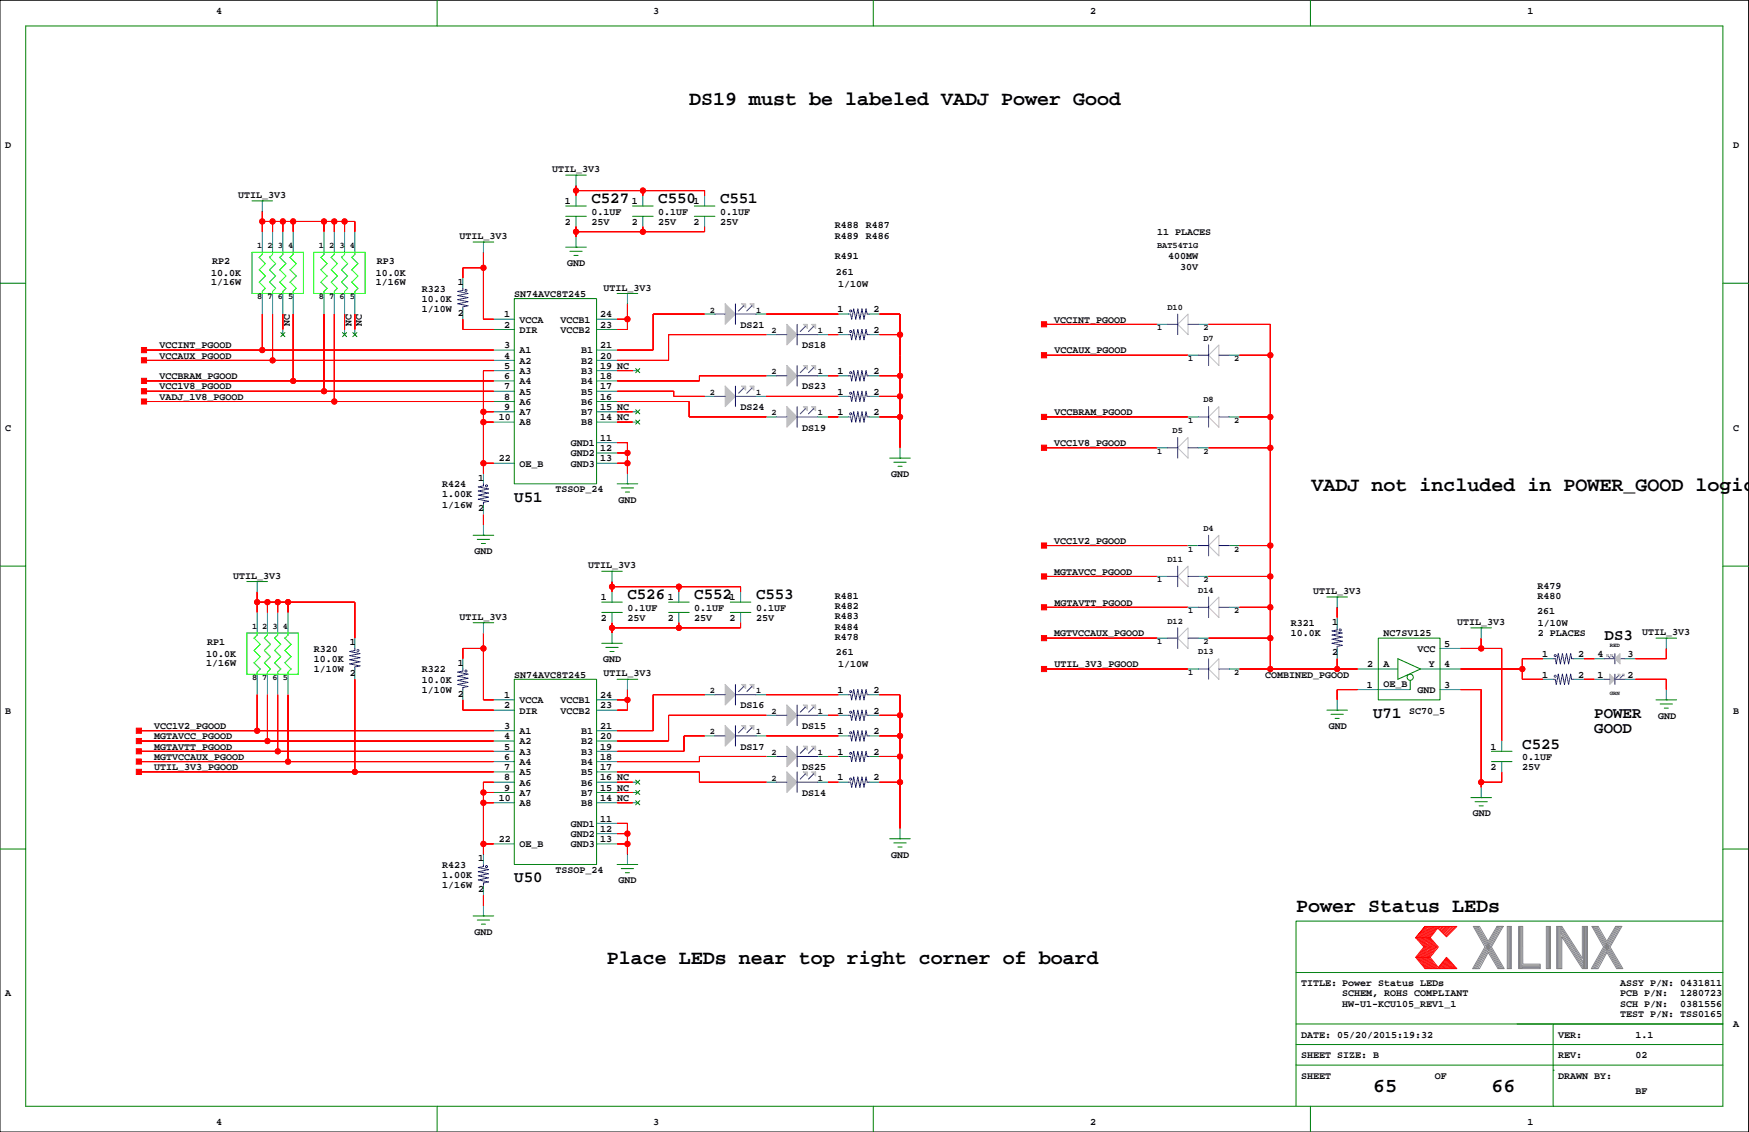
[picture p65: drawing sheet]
<svg xmlns="http://www.w3.org/2000/svg" width="432mm" height="279mm" viewBox="0 0 432 279" stroke-linecap="round" stroke-linejoin="round" font-family="sans-serif">
<defs><g id="words">
<g font-size="4.9">
<text x="170.1" y="25.8">DS19 must be labeled VADJ Power Good</text>
<text x="323.8" y="121.1">VADJ not included in POWER_GOOD logic</text>
<text x="320" y="225.2">Power Status LEDs</text>
<text x="149.8" y="237.9">Place LEDs near top right corner of board</text>
<text x="339" y="269.6">65</text>
<text x="368.2" y="269.6">66</text>
</g>
<g font-size="3.9">
<text x="146" y="50.2">C527</text>
<text x="162.5" y="50.2">C550</text>
<text x="177.8" y="50.2">C551</text>
<text x="127" y="123.8">U51</text>
<text x="154.9" y="147.9">C526</text>
<text x="171.4" y="147.9">C552</text>
<text x="186.6" y="147.9">C553</text>
<text x="396.1" y="158.1">DS3</text>
<text x="339" y="177.1">U71</text>
<text x="393.6" y="177.1">POWER</text>
<text x="375.8" y="184.8">C525</text>
<text x="393.6" y="180.9">GOOD</text>
<text x="127" y="217.8">U50</text>
</g>
<g font-size="2.5">
<text x="53.3" y="3.4">4</text>
<text x="161.3" y="3.4">3</text>
<text x="269.2" y="3.4">2</text>
<text x="377.1" y="3.4">1</text>
<text x="1.3" y="36.4">D</text>
<text x="427.9" y="36.4">D</text>
<text x="136.3" y="42.5">UTIL_3V3</text>
<text x="58.8" y="48.9">UTIL_3V3</text>
<text x="139.5" y="50.4">1</text>
<text x="146" y="53">0.1UF</text>
<text x="156" y="50.4">1</text>
<text x="162.5" y="53">0.1UF</text>
<text x="171.2" y="50.4">1</text>
<text x="177.8" y="53">0.1UF</text>
<text x="113.4" y="59">UTIL_3V3</text>
<text x="139.5" y="55.5">2</text>
<text x="146" y="55.5">25V</text>
<text x="156" y="55.5">2</text>
<text x="162.5" y="55.5">25V</text>
<text x="171.2" y="55.5">2</text>
<text x="177.8" y="55.5">25V</text>
<text x="206.1" y="56.4">R488 R487</text>
<text x="206.1" y="58.9">R489 R486</text>
<text x="285.7" y="58">11 PLACES</text>
<text x="52.4" y="65.3">RP2</text>
<text x="93" y="65.3">RP3</text>
<text x="140" y="65.6">GND</text>
<text x="206.1" y="64">R491</text>
<text x="288.4" y="64">400MW</text>
<text x="52.2" y="68.2">10.0K</text>
<text x="52.2" y="70.4">1/16W</text>
<text x="92.8" y="68.2">10.0K</text>
<text x="92.8" y="70.4">1/16W</text>
<text x="104.1" y="72">R323</text>
<text x="113" y="70.4">1</text>
<text x="149" y="71.7">UTIL_3V3</text>
<text x="206.3" y="67.8">261</text>
<text x="207" y="70.7">1/10W</text>
<text x="291.4" y="66.5">30V</text>
<text x="104.1" y="74.5">10.0K</text>
<text x="104.1" y="77.1">1/10W</text>
<text x="113" y="78">2</text>
<text x="127" y="73.3">SN74AVC8T245</text>
<text x="206.8" y="77.1">1</text>
<text x="215.6" y="77.1">2</text>
<text x="71.5" y="80.5" transform="rotate(-90 71.5 80.5)">NC</text>
<text x="86.8" y="80.5" transform="rotate(-90 86.8 80.5)">NC</text>
<text x="89.3" y="80.5" transform="rotate(-90 89.3 80.5)">NC</text>
<text x="124.4" y="78.3">1</text>
<text x="124.4" y="80.9">2</text>
<text x="128.2" y="82.2">DIR</text>
<text x="128.2" y="79.6">VCCA</text>
<text x="138.4" y="79.6">VCCB1</text>
<text x="138.4" y="82.2">VCCB2</text>
<text x="148.1" y="80.9">23</text>
<text x="148.1" y="78.3">24</text>
<text x="182.8" y="80.9">DS21</text>
<text x="206.8" y="82.2">1</text>
<text x="215.6" y="82.2">2</text>
<text x="260.3" y="79.6">VCCINT_PGOOD</text>
<text x="39.4" y="88.5">VCCAUX_PGOOD</text>
<text x="39.4" y="86">VCCINT_PGOOD</text>
<text x="124.4" y="88.5">4</text>
<text x="124.4" y="86">3</text>
<text x="128.2" y="87.2">A1</text>
<text x="128.2" y="89.8">A2</text>
<text x="143.5" y="87.2">B1</text>
<text x="143.5" y="89.8">B2</text>
<text x="148.1" y="88.5">20</text>
<text x="148.1" y="86">21</text>
<text x="198.1" y="86">DS18</text>
<text x="260.3" y="87.2">VCCAUX_PGOOD</text>
<text x="39.4" y="93.6">VCCBRAM_PGOOD</text>
<text x="124.4" y="93.6">6</text>
<text x="124.4" y="91">5</text>
<text x="128.2" y="92.3">A3</text>
<text x="128.2" y="94.9">A4</text>
<text x="143.5" y="92.3">B3</text>
<text x="143.5" y="94.9">B4</text>
<text x="148.1" y="93.6">18</text>
<text x="148.1" y="91">19 NC</text>
<text x="206.8" y="92.3">1</text>
<text x="215.6" y="92.3">2</text>
<text x="39.4" y="98.7">VADJ_1V8_PGOOD</text>
<text x="39.4" y="96.1">VCC1V8_PGOOD</text>
<text x="124.4" y="101.2">9</text>
<text x="124.4" y="98.7">8</text>
<text x="124.4" y="96.1">7</text>
<text x="128.2" y="97.4">A5</text>
<text x="128.2" y="99.9">A6</text>
<text x="143.5" y="97.4">B5</text>
<text x="143.5" y="99.9">B6</text>
<text x="148.1" y="101.2">15 NC</text>
<text x="148.1" y="98.7">16</text>
<text x="148.1" y="96.1">17</text>
<text x="182.8" y="101.2">DS24</text>
<text x="198.1" y="96.1">DS23</text>
<text x="206.8" y="97.4">1</text>
<text x="215.6" y="97.4">2</text>
<text x="1.3" y="106.3">C</text>
<text x="123.2" y="103.7">10</text>
<text x="128.2" y="102.5">A7</text>
<text x="128.2" y="105">A8</text>
<text x="143.5" y="102.5">B7</text>
<text x="143.5" y="105">B8</text>
<text x="148.1" y="103.7">14 NC</text>
<text x="198.1" y="106.3">DS19</text>
<text x="206.8" y="102.5">1</text>
<text x="215.6" y="102.5">2</text>
<text x="260.3" y="102.5">VCCBRAM_PGOOD</text>
<text x="427.9" y="106.3">C</text>
<text x="123.2" y="113.9">22</text>
<text x="140.9" y="110.1">GND1</text>
<text x="140.9" y="112.6">GND2</text>
<text x="148.1" y="113.9">13</text>
<text x="148.1" y="111.4">12</text>
<text x="148.1" y="108.8">11</text>
<text x="260.2" y="110.1">VCC1V8_PGOOD</text>
<text x="118.1" y="118.6">1</text>
<text x="128.2" y="115.2">OE_B</text>
<text x="140.9" y="115.2">GND3</text>
<text x="220" y="117.7">GND</text>
<text x="109.2" y="120.2">R424</text>
<text x="109.2" y="122.8">1.00K</text>
<text x="109.2" y="125.3">1/16W</text>
<text x="137.1" y="121.5">TSSOP_24</text>
<text x="152.7" y="124.1">GND</text>
<text x="118.1" y="126.2">2</text>
<text x="117.1" y="136.8">GND</text>
<text x="260.2" y="134.2">VCC1V2_PGOOD</text>
<text x="57.6" y="142.8">UTIL_3V3</text>
<text x="145.2" y="140.3">UTIL_3V3</text>
<text x="260.3" y="141.8">MGTAVCC_PGOOD</text>
<text x="148.3" y="148.2">1</text>
<text x="164.9" y="148.2">1</text>
<text x="180.1" y="148.2">1</text>
<text x="206.1" y="147.8">R481</text>
<text x="260.3" y="149.4">MGTAVTT_PGOOD</text>
<text x="324.2" y="146.7">UTIL_3V3</text>
<text x="379.6" y="145.3">R479</text>
<text x="379.6" y="147.8">R480</text>
<text x="113.4" y="153">UTIL_3V3</text>
<text x="148.3" y="153.3">2</text>
<text x="154.9" y="153.3">25V</text>
<text x="154.9" y="150.7">0.1UF</text>
<text x="164.9" y="153.3">2</text>
<text x="171.4" y="150.7">0.1UF</text>
<text x="171.4" y="153.3">25V</text>
<text x="180.1" y="153.3">2</text>
<text x="186.6" y="153.3">25V</text>
<text x="186.6" y="150.7">0.1UF</text>
<text x="206.1" y="150.3">R482</text>
<text x="206.1" y="152.9">R483</text>
<text x="206.1" y="155.4">R484</text>
<text x="318.7" y="154.5">R321</text>
<text x="328.9" y="154.2">1</text>
<text x="359.8" y="154.3">UTIL_3V3</text>
<text x="379.5" y="151.6">261</text>
<text x="379.6" y="154.5">1/10W</text>
<text x="51.1" y="159.2">RP1</text>
<text x="77.5" y="160.9">R320</text>
<text x="86.3" y="159.2">1</text>
<text x="206.1" y="158">R478</text>
<text x="206.3" y="161.8">261</text>
<text x="260.3" y="157.1">MGTVCCAUX_PGOOD</text>
<text x="318.7" y="157.1">10.0K</text>
<text x="328.9" y="161.8">2</text>
<text x="341.6" y="157.1">NC7SV125</text>
<text x="349.9" y="160.9">VCC</text>
<text x="356.6" y="159.6">5</text>
<text x="379.6" y="157.1">2 PLACES</text>
<text x="405.5" y="156.8">UTIL_3V3</text>
<text x="50.9" y="162.1">10.0K</text>
<text x="50.9" y="164.3">1/16W</text>
<text x="77.5" y="163.4">10.0K</text>
<text x="77.5" y="166">1/10W</text>
<text x="86.3" y="166.9">2</text>
<text x="104.1" y="166">R322</text>
<text x="113" y="164.3">1</text>
<text x="127" y="167.2">SN74AVC8T245</text>
<text x="148.9" y="163.4">GND</text>
<text x="149" y="167">UTIL_3V3</text>
<text x="207" y="164.7">1/10W</text>
<text x="260.3" y="164.7">UTIL_3V3_PGOOD</text>
<text x="312.3" y="167.2">COMBINED_PGOOD</text>
<text x="337.5" y="164.7">2</text>
<text x="341.6" y="164.6">A</text>
<text x="352.8" y="164.6">Y</text>
<text x="356.5" y="164.7">4</text>
<text x="380.7" y="167.2">1</text>
<text x="380.7" y="162.1">1</text>
<text x="389.6" y="167.2">2</text>
<text x="389.6" y="162.1">2</text>
<text x="394.4" y="167.2">1</text>
<text x="394.4" y="162.1">4</text>
<text x="401.8" y="167.2">2</text>
<text x="401.8" y="162.1">3</text>
<text x="104.1" y="168.5">10.0K</text>
<text x="104.1" y="171">1/10W</text>
<text x="113" y="171.9">2</text>
<text x="124.4" y="172.3">1</text>
<text x="128.2" y="173.6">VCCA</text>
<text x="138.4" y="173.6">VCCB1</text>
<text x="148.1" y="172.3">24</text>
<text x="206.8" y="171">1</text>
<text x="215.6" y="171">2</text>
<text x="337.5" y="169.8">1</text>
<text x="341.6" y="169.5">OE_B</text>
<text x="349.9" y="171">GND</text>
<text x="356.6" y="169.8">3</text>
<text x="1.3" y="176.1">B</text>
<text x="38.1" y="179.9">VCC1V2_PGOOD</text>
<text x="124.4" y="174.8">2</text>
<text x="124.4" y="179.9">3</text>
<text x="128.2" y="176.1">DIR</text>
<text x="138.4" y="176.1">VCCB2</text>
<text x="148.1" y="174.8">23</text>
<text x="148.1" y="179.9">21</text>
<text x="182.8" y="174.8">DS16</text>
<text x="198.1" y="179.9">DS15</text>
<text x="206.8" y="176.1">1</text>
<text x="215.6" y="176.1">2</text>
<text x="328.1" y="179.9">GND</text>
<text x="347.9" y="176.1">SC70_5</text>
<text x="409.4" y="177.4">GND</text>
<text x="427.9" y="176.1">B</text>
<text x="38.1" y="185">MGTAVTT_PGOOD</text>
<text x="38.1" y="182.5">MGTAVCC_PGOOD</text>
<text x="124.4" y="185">5</text>
<text x="124.4" y="182.5">4</text>
<text x="128.2" y="181.2">A1</text>
<text x="128.2" y="183.7">A2</text>
<text x="143.5" y="181.2">B1</text>
<text x="143.5" y="183.7">B2</text>
<text x="148.1" y="185">19</text>
<text x="148.1" y="182.5">20</text>
<text x="182.8" y="185">DS17</text>
<text x="206.8" y="181.2">1</text>
<text x="215.6" y="181.2">2</text>
<text x="368" y="185">1</text>
<text x="38.1" y="190.1">UTIL_3V3_PGOOD</text>
<text x="38.1" y="187.5">MGTVCCAUX_PGOOD</text>
<text x="124.4" y="190.1">7</text>
<text x="124.4" y="187.5">6</text>
<text x="128.2" y="186.3">A3</text>
<text x="128.2" y="188.8">A4</text>
<text x="128.2" y="191.4">A5</text>
<text x="143.5" y="186.3">B3</text>
<text x="143.5" y="188.8">B4</text>
<text x="143.5" y="191.4">B5</text>
<text x="148.1" y="190.1">17</text>
<text x="148.1" y="187.5">18</text>
<text x="198.1" y="190.1">DS25</text>
<text x="206.8" y="186.3">1</text>
<text x="215.6" y="186.3">2</text>
<text x="368" y="190.1">2</text>
<text x="375.8" y="187.5">0.1UF</text>
<text x="375.8" y="190.1">25V</text>
<text x="123.2" y="197.7">10</text>
<text x="124.4" y="195.2">9</text>
<text x="124.4" y="192.6">8</text>
<text x="128.2" y="193.9">A6</text>
<text x="128.2" y="196.4">A7</text>
<text x="143.5" y="193.9">B6</text>
<text x="143.5" y="196.4">B7</text>
<text x="148.1" y="197.7">14 NC</text>
<text x="148.1" y="195.2">15 NC</text>
<text x="148.1" y="192.6">16 NC</text>
<text x="198.1" y="196.4">DS14</text>
<text x="206.8" y="192.6">1</text>
<text x="215.6" y="192.6">2</text>
<text x="128.2" y="199">A8</text>
<text x="143.5" y="199">B8</text>
<text x="148.1" y="202.8">11</text>
<text x="363.6" y="201.5">GND</text>
<text x="123.2" y="207.9">22</text>
<text x="128.2" y="209.1">OE_B</text>
<text x="140.9" y="204">GND1</text>
<text x="140.9" y="206.6">GND2</text>
<text x="140.9" y="209.1">GND3</text>
<text x="148.1" y="207.9">13</text>
<text x="148.1" y="205.3">12</text>
<text x="109.2" y="214.2">R423</text>
<text x="118.1" y="212.6">1</text>
<text x="137.1" y="215.5">TSSOP_24</text>
<text x="220" y="211.7">GND</text>
<text x="109.2" y="216.7">1.00K</text>
<text x="109.2" y="219.3">1/16W</text>
<text x="118.1" y="220.2">2</text>
<text x="152.7" y="218">GND</text>
<text x="117.1" y="230.7">GND</text>
<text x="1.3" y="245.9">A</text>
<text x="321.2" y="243.4">TITLE: Power Status LEDs</text>
<text x="331.4" y="245.9">SCHEM, ROHS COMPLIANT</text>
<text x="400" y="245.9">PCB P/N:</text>
<text x="400" y="243.4">ASSY P/N: 0431811</text>
<text x="414.8" y="245.9">1280723</text>
<text x="331.4" y="248.5">HW-U1-KCU105_REV1_1</text>
<text x="400" y="251">TEST P/N: TSS0165</text>
<text x="400" y="248.5">SCH P/N:</text>
<text x="414.8" y="248.5">0381556</text>
<text x="321.2" y="256.1">DATE: 05/20/2015:19:32</text>
<text x="384.7" y="256.1">VER:</text>
<text x="403.8" y="256.1">1.1</text>
<text x="427.9" y="253.6">A</text>
<text x="321.2" y="261.2">SHEET SIZE: B</text>
<text x="384.7" y="261.2">REV:</text>
<text x="403.8" y="261.2">02</text>
<text x="321.2" y="266.3">SHEET</text>
<text x="354.2" y="266.3">OF</text>
<text x="384.7" y="266.3">DRAWN BY:</text>
<text x="403.8" y="270.1">BF</text>
<text x="53.3" y="277.7">4</text>
<text x="161.3" y="277.7">3</text>
<text x="269.2" y="277.7">2</text>
<text x="377.1" y="277.7">1</text>
</g>
<g font-size="2.1">
<text x="63.5" y="61.2">1</text>
<text x="66" y="61.2">2</text>
<text x="68.6" y="61.2">3</text>
<text x="71.1" y="61.2">4</text>
<text x="78.7" y="61.2">1</text>
<text x="81.3" y="61.2">2</text>
<text x="83.8" y="61.2">3</text>
<text x="86.3" y="61.2">4</text>
<text x="285.7" y="61.2">BAT54T1G</text>
<text x="63.5" y="73.9">8</text>
<text x="66" y="73.9">7</text>
<text x="68.6" y="73.9">6</text>
<text x="71.1" y="73.9">5</text>
<text x="78.7" y="73.9">8</text>
<text x="81.3" y="73.9">7</text>
<text x="83.8" y="73.9">6</text>
<text x="86.3" y="73.9">5</text>
<text x="175.2" y="77.1">2</text>
<text x="186.6" y="77.1">1</text>
<text x="288.2" y="76.5">D10</text>
<text x="190.5" y="82.2">2</text>
<text x="201.9" y="82.2">1</text>
<text x="285.7" y="81.5">1</text>
<text x="297.1" y="81.5">2</text>
<text x="293.3" y="89.2">1</text>
<text x="297.1" y="84.1">D7</text>
<text x="304.7" y="89.2">2</text>
<text x="190.5" y="92.4">2</text>
<text x="201.9" y="92.4">1</text>
<text x="175.2" y="97.5">2</text>
<text x="186.6" y="97.5">1</text>
<text x="297.1" y="99.3">D8</text>
<text x="190.5" y="102.5">2</text>
<text x="201.9" y="102.5">1</text>
<text x="289.5" y="106.9">D5</text>
<text x="293.3" y="104.4">1</text>
<text x="304.7" y="104.4">2</text>
<text x="285.7" y="112">1</text>
<text x="297.1" y="112">2</text>
<text x="297.1" y="131.1">D4</text>
<text x="293.3" y="136.1">1</text>
<text x="304.7" y="136.1">2</text>
<text x="285.7" y="143.8">1</text>
<text x="288.2" y="138.7">D11</text>
<text x="297.1" y="143.8">2</text>
<text x="295.8" y="146.3">D14</text>
<text x="62.2" y="155.2">1</text>
<text x="64.8" y="155.2">2</text>
<text x="67.3" y="155.2">3</text>
<text x="69.8" y="155.2">4</text>
<text x="288.2" y="153.9">D12</text>
<text x="293.3" y="151.4">1</text>
<text x="304.7" y="151.4">2</text>
<text x="285.7" y="159">1</text>
<text x="295.8" y="161.5">D13</text>
<text x="297.1" y="159">2</text>
<text x="62.2" y="167.9">8</text>
<text x="64.8" y="167.9">7</text>
<text x="67.3" y="167.9">6</text>
<text x="69.8" y="167.9">5</text>
<text x="293.3" y="166.6">1</text>
<text x="304.7" y="166.6">2</text>
<text x="175.2" y="171.1">2</text>
<text x="186.6" y="171.1">1</text>
<text x="190.5" y="176.2">2</text>
<text x="201.9" y="176.2">1</text>
<text x="175.2" y="181.3">2</text>
<text x="186.6" y="181.3">1</text>
<text x="190.5" y="186.3">2</text>
<text x="201.9" y="186.3">1</text>
<text x="190.5" y="192.7">2</text>
<text x="201.9" y="192.7">1</text>
</g>
<g font-size="1.4">
<text x="397.4" y="159.8">RED</text>
<text x="397.4" y="171.5">GRN</text>
</g>
</g></defs>
<path d="M0 .1h431.7v279.3h-431.7z" fill="none" stroke="#000" stroke-width=".25"/>
<g fill="none" stroke="#008000" stroke-width=".25">
<path d="M6.3 6.4h419.1v266.7h-419.1zM107.9 .1v6.3M215.6 .1v6.3M323.5 .1v6.3M62.2 49.6h5.1M64.8 49.6h.1M116.8 59.7h5.1M119.4 59.7h.1M139.7 53.4h5M139.7 50.9h5M139.7 43.2h5M142.2 43.2h.1"/>
<path d="M156.2 53.4h5.1M156.2 50.9h5.1M171.4 53.4h5.1M171.4 50.9h5.1M0 69.9h6.3M127 73.7h20.3v45.7h-20.3zM139.7 61h5M140.7 62h3M141.7 63h1M142.2 61h.1M152.4 72.4h5M154.9 72.4h.1"/>
<path d="M425.4 69.9h6.3M69.3 82.1l1 1M70.3 82.1l-1 1M84.6 82.1l1 1M85.6 82.1l-1 1M87.1 82.1l1 1M88.1 82.1l-1 1M156.9 91l1.1 1M158 91l-1.1 1M152.4 119.4h5M154.9 119.4h.1M156.9 103.7l1.1 1"/>
<path d="M156.9 101.1l1.1 1M158 103.7l-1.1 1M158 101.1l-1.1 1M219.7 113.1h5M220.7 114.1h3M221.7 115.1h1M222.2 113.1h.1M0 139.7h6.3M116.8 132.1h5.1M117.8 133.1h3.1M118.8 134.1h1.1M119.4 132.1h.1"/>
<path d="M153.4 120.4h3M154.4 121.4h1M425.4 139.7h6.3M60.9 143.5h5.1M63.5 143.5h.1M116.8 153.7h5.1M119.4 153.7h.1M148.6 158.8h5M148.6 151.2h5M148.6 148.6h5M148.6 141h5M149.6 159.8h3"/>
<path d="M151.1 158.8h.1M151.1 141h.1M165.1 151.2h5M165.1 148.6h5M180.3 151.2h5.1M180.3 148.6h5.1M327.6 147.3h5.1M330.1 147.3h.1M340.3 157.5h15.2v15.2h-15.2zM363.1 155h5.1M365.7 155h.1M408.8 157.5h5.1"/>
<path d="M411.4 157.5h.1M127 167.7h20.3v45.7h-20.3zM150.6 160.8h1M152.4 167.7h5M154.9 167.7h.1M327.6 175.3h5.1M328.6 176.3h3M329.6 177.3h1M330.1 175.3h.1M345.1 162.6l5.6 2.5-5.6 2.6zM348.2 167.9v2.3M408.8 172.7h5.1"/>
<path d="M409.9 173.8h3M410.9 174.8h1M411.4 172.7h.1M156.9 192.6l1.1 1M156.9 195.1l1.1 1M156.9 197.6l1.1 1M158 192.6l-1.1 1M158 195.1l-1.1 1M158 197.6l-1.1 1M363.1 196.9h5.1M364.2 197.9h3M365.2 198.9h1"/>
<path d="M365.7 196.9h.1M368.2 188h5.1M368.2 185.4h5.1M0 209.6h6.3M152.4 213.4h5M153.4 214.4h3M154.4 215.4h1M154.9 213.4h.1M219.7 207h5M220.7 208h3M221.7 209.1h1M222.2 207h.1"/>
<path d="M425.4 209.6h6.3M116.8 226.1h5.1M117.8 227.1h3.1M118.8 228.1h1.1M119.4 226.1h.1M425.4 227.3h-105.4v35.6M320 257.8h105.4M320 252.7h105.4M320 240h105.4M383.5 252.7v20.4M107.9 273.1v6.3M215.6 273.1v6.3"/>
<path d="M320 262.9v10.2M320 262.9h105.4M323.5 273.1v6.3M383.5 264.2h.1"/>
<circle cx="348.2" cy="167.2" r=".76"/>
</g>
<g fill="none" stroke="#f00" stroke-width=".25">
<path d="M64.8 52.1v5.1M64.8 54.7h22.8v2.5M67.3 54.7v2.5M69.8 54.7v2.5M72.4 54.7v2.5M80 54.7v2.5M82.5 54.7v2.5M85.1 54.7v2.5M142.2 47h31.8v1.3M142.2 45.8v2.5M142.2 55.9v2.6M158.7 47v1.3"/>
<path d="M158.7 55.9v1.3M174 55.9v1.3h-31.8M64.8 77.5v8.9M67.3 77.5v11.4M69.8 77.5v3.8M72.4 77.5v16.5M80 77.5v19.1M82.5 77.5v21.6M85.1 77.5v3.8M87.6 77.5v3.8M114.3 78.8v2.5h7.6M119.4 62.3v16.5h2.5"/>
<path d="M119.4 66.1h-5.1v2.5M152.4 78.8h2.5M154.9 75v6.3h-2.5M174 77.5h-12.7v8.9h-8.9M189.2 77.5h17.8M217.1 77.5h5.1v33M35.6 99.1h86.3M35.6 96.6h86.3M35.6 94h86.3M35.6 88.9h86.3M35.6 86.4h86.3M121.9 91.5h-2.5v25.4"/>
<path d="M152.4 96.6h13.9v1.2h7.7M152.4 99.1h17.7v3.8h19.1M152.4 91.5h3.8M189.2 97.8h17.8M189.2 82.6h-24.1v6.3h-12.7M189.2 92.8h-16.5v1.2h-20.3M204.4 82.6h2.6M204.4 92.8h2.6M217.1 97.8h5.1M217.1 82.6h5.1M217.1 92.8h5.1M257.8 87.7h35.5"/>
<path d="M257.8 80.1h27.9M298.4 80.1h15.2v85M306 87.7h7.6M119.4 114.3h2.5M119.4 101.6h2.5M119.4 104.2h2.5M152.4 109.3h2.5v7.6M152.4 114.3h2.5M152.4 111.8h2.5M152.4 101.6h3.8M152.4 104.2h3.8M204.4 102.9h2.6"/>
<path d="M217.1 102.9h5.1M257.8 102.9h35.5M257.8 110.5h27.9M298.4 110.5h15.2M306 102.9h7.6M119.4 127v2.6M257.8 134.7h35.5M306 134.7h7.6M63.5 148.6h24.1v8.9M63.5 146.1v5.1M66 148.6v2.6M68.6 148.6v2.6"/>
<path d="M71.1 148.6v2.6M119.4 156.2v16.5h2.5M151.1 143.5v2.6M151.1 153.7v2.5M151.1 144.8h31.7v1.3M167.6 144.8v1.3M167.6 153.7v1.3M182.8 153.7v1.3h-31.7M257.8 157.5h27.9M257.8 149.9h35.5M257.8 142.3h27.9M298.4 157.5h15.2"/>
<path d="M298.4 142.3h15.2M306 149.9h7.6M330.1 149.9v2.5M365.7 157.5v2.5M63.5 171.5v8.9M66 171.5v11.4M68.6 171.5v13.9M71.1 171.5v16.5M87.6 167.7v22.8M114.3 172.7v2.6h7.6M119.4 160h-5.1v2.6M152.4 172.7h2.5"/>
<path d="M154.9 170.2v5.1h-2.5M174 171.5h-12.7v8.9h-8.9M189.2 176.6h-24.1v6.3h-12.7M189.2 171.5h17.8M204.4 176.6h2.6M217.1 171.5h5.1v33M217.1 176.6h5.1M257.8 165.1h35.5M306 165.1h29.2M330.1 162.6v2.5M335.2 170.2h-5.1v2.5M360.6 160h10.2v22.9"/>
<path d="M360.6 170.2h5.1v24.1M360.6 165.1h15.2M380.9 162.6h-5.1v5.1h5.1M391.1 162.6h2.5M391.1 167.7h2.5M403.8 167.7h7.6v2.5M411.4 160v2.6h-7.6M34.3 188h87.6M34.3 180.4h87.6M34.3 182.9h87.6M34.3 185.4h87.6M34.3 190.5h87.6"/>
<path d="M119.4 198.1h2.5M119.4 195.6h2.5M121.9 193.1h-2.5v17.7M152.4 193.1h3.8M152.4 190.5h20.3v2.6h16.5M152.4 198.1h3.8M152.4 195.6h3.8M174 181.6h-5.1v3.8h-16.5M189.2 186.7h-16.5v1.3h-20.3M189.2 181.6h17.8M204.4 193.1h2.6M204.4 186.7h2.6"/>
<path d="M217.1 193.1h5.1M217.1 186.7h5.1M217.1 181.6h5.1M370.8 190.5v2.6h-5.1M119.4 208.3h2.5M152.4 205.8h2.5M152.4 203.2h2.5v7.6M152.4 208.3h2.5M119.4 221v2.5M349.5 236.3h3.6M349.9 231.5l1.9 2.2-2 2.6 2.2 2.8M350.1 236.3l2.2 2.8"/>
<path d="M350.2 231.5l1.9 2.3-2 2.5M350.4 236.3l2.2 2.8M350.5 231.5l1.9 2.3-2 2.5M350.6 236.3l2.3 2.7M350.8 231.5l1.9 2.3-2 2.5M351 236.3l2.2 2.8M351.1 231.5l1.9 2.3-2 2.5M351.3 236.3l2.2 2.8M351.4 231.5l1.9 2.3-2 2.5M351.6 236.3l2.2 2.8M351.7 231.5l1.9 2.2M351.8 228.7l-2.3 2.8 2.3-2.8h7.9l-2.6 2.5-2.1-2.1-1.9 2.4 2 2.2-2 2.6 2 2.5 2-2.5 2.6 2.8h-7.9l-2.3-2.8"/>
<path d="M351.9 236.3l2.2 2.8M352 231.5l1.9 2.2M352.1 228.7l-2.2 2.7M352.2 236.3l2.2 2.8M352.3 231.5l1.9 2.3-2 2.5M352.4 228.7l-2.2 2.7M352.5 236.3l2.2 2.8M352.6 231.5l1.9 2.2M352.7 228.7l-2.2 2.7M352.8 236.3l2.2 2.8M352.8 231.5l2 2.2M353 228.7l-2.2 2.7"/>
<path d="M353.1 231.5h-3.6l2.1 2.2-2.1 2.6M353.2 228.7l-2.1 2.7M353.6 233.8l-2 2.5M353.6 228.7l-2.2 2.7M353.8 228.7l-2.1 2.7M353.9 233.8l-1.9 2.4M354.1 228.7l-2.1 2.7M354.4 228.7l-2.1 2.7M354.5 233.8l-2 2.5M354.7 228.7l-2.1 2.7M354.8 233.8l-2 2.5M355 228.7l-2.1 2.7"/>
<path d="M355.2 238.8l.2 .3M355.3 238.6l.4 .5M355.4 228.7l-.4 .4M355.4 238.4l.6 .7M355.6 238.3l.7 .8M355.7 238.1l.9 1M355.7 228.7l-.5 .5M355.9 237.9l1 1.2M356 237.8l1.2 1.3M356.1 228.7l-.8 .7M356.1 237.6l1.4 1.4M356.3 237.4l1.5 1.7"/>
<path d="M356.4 237.2l1.6 1.9M356.5 228.7l-1 .9M356.5 237.1l1.8 2M356.7 236.9l1.9 2.2M356.8 236.7l2.1 2.4M356.8 228.7l-1.1 1.1M356.9 236.6l2.3 2.5M357.1 236.5l2.3 2.6M357.2 228.7l-1.3 1.2M357.5 228.7l-1.4 1.4M357.8 228.7l-1.6 1.6M358.2 228.7l-1.8 1.7"/>
<path d="M358.5 228.7l-1.9 1.9M359 228.7l-2.2 2.1M359.3 228.7l-2.3 2.3"/>
<circle cx="64.8" cy="54.7" r=".63"/>
<circle cx="67.3" cy="54.7" r=".63"/>
<circle cx="69.8" cy="54.7" r=".63"/>
<circle cx="72.4" cy="54.7" r=".63"/>
<circle cx="80" cy="54.7" r=".63"/>
<circle cx="82.5" cy="54.7" r=".63"/>
<circle cx="85.1" cy="54.7" r=".63"/>
<circle cx="142.2" cy="47" r=".63"/>
<circle cx="142.2" cy="57.2" r=".63"/>
<circle cx="158.7" cy="47" r=".63"/>
<circle cx="158.7" cy="57.2" r=".63"/>
<circle cx="119.4" cy="66.1" r=".63"/>
<circle cx="154.9" cy="78.8" r=".63"/>
<circle cx="64.8" cy="86.4" r=".63"/>
<circle cx="67.3" cy="88.9" r=".63"/>
<circle cx="72.4" cy="94" r=".63"/>
<circle cx="80" cy="96.6" r=".63"/>
<circle cx="82.5" cy="99.1" r=".63"/>
<circle cx="222.2" cy="82.6" r=".63"/>
<circle cx="222.2" cy="92.8" r=".63"/>
<circle cx="222.2" cy="97.8" r=".63"/>
<circle cx="313.6" cy="87.7" r=".63"/>
<circle cx="119.4" cy="101.6" r=".63"/>
<circle cx="119.4" cy="114.3" r=".63"/>
<circle cx="119.4" cy="104.2" r=".63"/>
<circle cx="154.9" cy="114.3" r=".63"/>
<circle cx="154.9" cy="111.8" r=".63"/>
<circle cx="222.2" cy="102.9" r=".63"/>
<circle cx="313.6" cy="110.5" r=".63"/>
<circle cx="313.6" cy="102.9" r=".63"/>
<circle cx="313.6" cy="134.7" r=".63"/>
<circle cx="63.5" cy="148.6" r=".63"/>
<circle cx="66" cy="148.6" r=".63"/>
<circle cx="68.6" cy="148.6" r=".63"/>
<circle cx="71.1" cy="148.6" r=".63"/>
<circle cx="151.1" cy="155" r=".63"/>
<circle cx="151.1" cy="144.8" r=".63"/>
<circle cx="167.6" cy="155" r=".63"/>
<circle cx="167.6" cy="144.8" r=".63"/>
<circle cx="313.6" cy="157.5" r=".63"/>
<circle cx="313.6" cy="142.3" r=".63"/>
<circle cx="313.6" cy="149.9" r=".63"/>
<circle cx="119.4" cy="160" r=".63"/>
<circle cx="154.9" cy="172.7" r=".63"/>
<circle cx="222.2" cy="176.6" r=".63"/>
<circle cx="313.6" cy="165.1" r=".63"/>
<circle cx="330.1" cy="165.1" r=".63"/>
<circle cx="365.7" cy="160" r=".63"/>
<circle cx="375.8" cy="165.1" r=".63"/>
<circle cx="63.5" cy="180.4" r=".63"/>
<circle cx="66" cy="182.9" r=".63"/>
<circle cx="68.6" cy="185.4" r=".63"/>
<circle cx="71.1" cy="188" r=".63"/>
<circle cx="87.6" cy="190.5" r=".63"/>
<circle cx="119.4" cy="198.1" r=".63"/>
<circle cx="119.4" cy="195.6" r=".63"/>
<circle cx="222.2" cy="186.7" r=".63"/>
<circle cx="222.2" cy="193.1" r=".63"/>
<circle cx="222.2" cy="181.6" r=".63"/>
<circle cx="365.7" cy="193.1" r=".63"/>
<circle cx="119.4" cy="208.3" r=".63"/>
<circle cx="154.9" cy="208.3" r=".63"/>
<circle cx="154.9" cy="205.8" r=".63"/>
</g>
<g fill="none" stroke="#848684" stroke-width=".25">
<path d="M364 228.7l6.1 10.4M364.3 228.7l6.1 10.4M364.6 228.7l6.1 10.4M364.9 228.7l6.1 10.4M367.4 232.3l-2.1-3.6h-1.6l2.9 5-3 5.4h1.7l2.1-4 2.4 4h1.6l-3.2-5.4M369.6 228.7l-2.2 3.6M369.8 228.7l-5.9 10.4M370.2 228.7l-6 10.4M370.5 228.7l-6 10.4M370.8 228.7l-6 10.4M371.1 228.7h-1.5h1.5l-2.9 5M372.1 228.7h1v10.4h-1z"/>
<path d="M372.4 228.7v10.4M372.6 228.7v10.4M372.9 228.7v10.4M374.9 228.7h1v9.3h4.3v1.1h-5.3zM375.1 228.7v10.4M375.4 228.7v10.4M375.7 228.7v10.4M375.7 238.2h4.5M375.7 238.5h4.5M375.7 238.8h4.5M381.8 228.7h1v10.4h-1zM382 228.7v10.4"/>
<path d="M382.3 228.7v10.4M382.5 228.7v10.4M384.3 228.7h1.3l5.1 7.8v-7.8h1.2v10.4h-1.2l-5.1-7.9v7.9h-1.3zM384.5 228.7v10.4M384.8 228.7v10.4M385.1 228.7v10.4M385.3 228.7v10.4M385.3 230.3l5.6 8.7M385.3 229.8l5.6 8.7M385.3 229.2l5.6 8.7M385.3 228.8l5.6 8.7M390.9 228.7v10.4"/>
<path d="M391.2 228.7v10.4M391.5 228.7v10.4M391.7 228.6v10.4M393.3 228.7l6.1 10.4M393.6 228.7l6.1 10.4M393.9 228.7l6.1 10.4M394.2 228.7l6.1 10.4M396.7 232.3l-2.1-3.6h-1.6l2.9 5-3 5.4M397.5 233.7l3.2 5.4h-1.6l-2.4-4-2.2 4h-1.6M398.9 228.7l-2.2 3.6M399.1 228.7l-6 10.4M399.4 228.7l-5.9 10.4"/>
<path d="M399.7 228.7l-5.9 10.4M400.1 228.7l-6 10.4M400.4 228.7h-1.5h1.5l-2.9 5"/>
</g>
<g fill="none" stroke="#008080" stroke-width=".25">
<path d="M64.8 49.6v2.5M64.8 57.2v5.1M67.3 57.2v5.1M69.8 57.2v5.1M72.4 57.2v5.1M80 57.2v5.1M82.5 57.2v5.1M85.1 57.2v5.1M87.6 57.2v5.1M119.4 59.7v2.6M142.2 43.2v2.6M142.2 48.3v2.6"/>
<path d="M142.2 53.4v2.5M142.2 58.5v2.5M158.7 48.3v2.6M158.7 53.4v2.5M174 48.3v2.6M174 53.4v2.5M64.8 72.4v5.1M67.3 72.4v5.1M69.8 72.4v5.1M72.4 72.4v5.1M80 72.4v5.1M82.5 72.4v5.1"/>
<path d="M85.1 72.4v5.1M87.6 72.4v5.1M114.3 68.6v2.6M114.3 76.2v2.6M121.9 78.8h5.1M147.3 78.8h5.1M154.9 72.4v2.6M174 77.5h2.5M186.6 77.5h2.6M207 77.5h2.5M214.6 77.5h2.5M69.8 81.3v1.3"/>
<path d="M85.1 81.3v1.3M87.6 81.3v1.3M121.9 86.4h5.1M121.9 88.9h5.1M121.9 91.5h5.1M121.9 94h5.1M121.9 96.6h5.1M121.9 99.1h5.1M121.9 81.3h5.1M147.3 86.4h5.1M147.3 88.9h5.1M147.3 91.5h5.1"/>
<path d="M147.3 94h5.1M147.3 96.6h5.1M147.3 99.1h5.1M147.3 81.3h5.1M156.2 91.5h1.2M174 97.8h2.5M186.6 97.8h2.6M189.2 82.6h2.5M189.2 92.8h2.5M201.9 82.6h2.5M201.9 92.8h2.5M207 97.8h2.5"/>
<path d="M207 82.6h2.5M207 92.8h2.5M214.6 97.8h2.5M214.6 82.6h2.5M214.6 92.8h2.5M285.7 80.1h2.5M293.3 87.7h2.5M295.8 80.1h2.6M303.5 87.7h2.5M119.4 116.9v2.5M121.9 101.6h5.1M121.9 104.2h5.1"/>
<path d="M121.9 114.3h5.1M147.3 101.6h5.1M147.3 104.2h5.1M147.3 109.3h5.1M147.3 111.8h5.1M147.3 114.3h5.1M154.9 116.9v2.5M156.2 101.6h1.2M156.2 104.2h1.2M189.2 102.9h2.5M201.9 102.9h2.5M207 102.9h2.5"/>
<path d="M214.6 102.9h2.5M222.2 110.5v2.6M285.7 110.5h2.5M293.3 102.9h2.5M295.8 110.5h2.6M303.5 102.9h2.5M119.4 124.5v2.5M119.4 129.6v2.5M293.3 134.7h2.5M303.5 134.7h2.5M63.5 143.5v2.6M63.5 151.2v5"/>
<path d="M66 151.2v5M68.6 151.2v5M71.1 151.2v5M87.6 157.5v2.5M119.4 153.7v2.5M151.1 141v2.5M151.1 146.1v2.5M151.1 151.2v2.5M151.1 156.2v2.6M167.6 146.1v2.5M167.6 151.2v2.5M182.8 146.1v2.5"/>
<path d="M182.8 151.2v2.5M285.7 142.3h2.5M285.7 157.5h2.5M293.3 149.9h2.5M295.8 142.3h2.6M295.8 157.5h2.6M303.5 149.9h2.5M330.1 147.3v2.6M330.1 152.4v2.6M365.7 155v2.5M411.4 157.5v2.5M63.5 166.4v5.1"/>
<path d="M66 166.4v5.1M68.6 166.4v5.1M71.1 166.4v5.1M87.6 165.1v2.6M114.3 162.6v2.5M114.3 170.2v2.5M121.9 175.3h5.1M121.9 172.7h5.1M147.3 175.3h5.1M147.3 172.7h5.1M154.9 167.7v2.5M174 171.5h2.5"/>
<path d="M186.6 171.5h2.6M189.2 176.6h2.5M201.9 176.6h2.5M207 176.6h2.5M207 171.5h2.5M214.6 176.6h2.5M214.6 171.5h2.5M293.3 165.1h2.5M303.5 165.1h2.5M330.1 160v2.6M330.1 172.7v2.6M335.2 170.2h13"/>
<path d="M335.2 165.1h9.9M350.7 165.1h9.9M355.5 170.2h5.1M355.5 160h5.1M380.9 162.6h2.6M380.9 167.7h2.6M388.5 162.6h2.6M388.5 167.7h2.6M393.6 162.6h2.5M393.6 167.7h2.5M401.2 162.6h2.6M401.2 167.7h2.6"/>
<path d="M411.4 170.2v2.5M121.9 180.4h5.1M121.9 182.9h5.1M121.9 185.4h5.1M121.9 188h5.1M121.9 190.5h5.1M121.9 193.1h5.1M121.9 195.6h5.1M121.9 198.1h5.1M147.3 180.4h5.1M147.3 182.9h5.1M147.3 185.4h5.1"/>
<path d="M147.3 188h5.1M147.3 190.5h5.1M147.3 193.1h5.1M147.3 195.6h5.1M147.3 198.1h5.1M156.2 193.1h1.2M156.2 195.6h1.2M156.2 198.1h1.2M174 181.6h2.5M186.6 181.6h2.6M189.2 193.1h2.5M189.2 186.7h2.5"/>
<path d="M201.9 193.1h2.5M201.9 186.7h2.5M207 193.1h2.5M207 181.6h2.5M207 186.7h2.5M214.6 193.1h2.5M214.6 181.6h2.5M214.6 186.7h2.5M365.7 194.3v2.6M370.8 182.9v2.5M370.8 188v2.5M119.4 210.8v2.6"/>
<path d="M119.4 218.5v2.5M121.9 208.3h5.1M147.3 203.2h5.1M147.3 205.8h5.1M147.3 208.3h5.1M154.9 210.8v2.6M222.2 204.5v2.5M119.4 223.5v2.6"/>
</g>
<g fill="#c0c0c0" stroke="#c0c0c0" stroke-width=".25">
<path d="M397.4 166.4l1.3 1.3-1.3 1.2z" fill-rule="evenodd"/>
<path d="M400.5 166.4h.5v.5z" fill-rule="evenodd"/>
<path d="M398.7 162.6l1.3-1.3v2.6z" fill-rule="evenodd"/>
<path d="M397.7 161.6h.5l-.5 .5z" fill-rule="evenodd"/>
<path d="M396.7 161.6h.5l-.5 .5z" fill-rule="evenodd"/>
<path d="M399.5 166.4h.5v.5z" fill-rule="evenodd"/>
<path d="M194.3 174l2.5 2.6-2.5 2.5z" fill-rule="evenodd"/>
<path d="M198.3 174h1v1z" fill-rule="evenodd"/>
<path d="M200.4 174h1v1z" fill-rule="evenodd"/>
<path d="M179 168.9l2.6 2.6-2.6 2.5z" fill-rule="evenodd"/>
<path d="M183.1 168.9h1v1.1z" fill-rule="evenodd"/>
<path d="M185.1 168.9h1v1.1z" fill-rule="evenodd"/>
<path d="M179 179.1l2.6 2.5-2.6 2.6z" fill-rule="evenodd"/>
<path d="M183.1 179.1h1v1z" fill-rule="evenodd"/>
<path d="M185.1 179.1h1v1z" fill-rule="evenodd"/>
<path d="M194.3 80.1l2.5 2.5-2.5 2.5z" fill-rule="evenodd"/>
<path d="M198.3 80.1h1v1z" fill-rule="evenodd"/>
<path d="M200.4 80.1h1v1z" fill-rule="evenodd"/>
<path d="M194.3 100.4l2.5 2.5-2.5 2.5z" fill-rule="evenodd"/>
<path d="M198.3 100.4h1v1z" fill-rule="evenodd"/>
<path d="M200.4 100.4h1v1z" fill-rule="evenodd"/>
<path d="M179 75l2.6 2.5-2.6 2.6z" fill-rule="evenodd"/>
<path d="M183.1 75h1v1z" fill-rule="evenodd"/>
<path d="M185.1 75h1v1z" fill-rule="evenodd"/>
<path d="M194.3 90.2l2.5 2.6-2.5 2.5z" fill-rule="evenodd"/>
<path d="M198.3 90.2h1v1z" fill-rule="evenodd"/>
<path d="M200.4 90.2h1v1z" fill-rule="evenodd"/>
<path d="M179 95.3l2.6 2.5-2.6 2.6z" fill-rule="evenodd"/>
<path d="M183.1 95.3h1v1z" fill-rule="evenodd"/>
<path d="M185.1 95.3h1v1z" fill-rule="evenodd"/>
<path d="M194.3 184.2l2.5 2.5-2.5 2.6z" fill-rule="evenodd"/>
<path d="M198.3 184.2h1v1z" fill-rule="evenodd"/>
<path d="M200.4 184.2h1v1z" fill-rule="evenodd"/>
<path d="M194.3 190.5l2.5 2.6-2.5 2.5z" fill-rule="evenodd"/>
<path d="M198.3 190.5h1v1z" fill-rule="evenodd"/>
<path d="M200.4 190.5h1v1z" fill-rule="evenodd"/>
</g>
<g fill="none" stroke="#00f" stroke-width=".25">
<path d="M114.3 71.2v.5l-1.3 .2 2.5 .5-2.5 .5 2.5 .6-2.5 .5 2.5 .5-2.5 .5 2.5 .5-1.2 .2v.5M176.5 77.5h2.5M181.6 75v5.1M181.6 77.5h5M183.6 75.5l-1.3 1.3M185.6 75.5l-1.2 1.3M209.5 77.5h.5l.3 1.3 .5-2.6 .5 2.6 .5-2.6 .5 2.6 .5-2.6 .5 2.6 .5-2.6 .3 1.3h.5M290.8 77.5v5.1M176.5 97.8h2.5M181.6 95.3v5.1M181.6 97.8h5M183.6 95.8l-1.3 1.3"/>
<path d="M185.6 95.8l-1.2 1.3M191.7 82.6h2.6M191.7 92.8h2.6M196.8 80.1v5M196.8 90.2v5.1M196.8 82.6h5.1M196.8 92.8h5.1M198.8 80.6l-1.2 1.2M198.8 90.7l-1.2 1.3M200.9 80.6l-1.3 1.2M200.9 90.7l-1.3 1.3M209.5 92.8h.5l.3 1.2 .5-2.5 .5 2.5 .5-2.5 .5 2.5 .5-2.5 .5 2.5 .5-2.5 .3 1.3h.5"/>
<path d="M209.5 97.8h.5l.3 1.3 .5-2.5 .5 2.5 .5-2.5 .5 2.5 .5-2.5 .5 2.5 .5-2.5 .3 1.2h.5M209.5 82.6h.5l.3 1.3 .5-2.6 .5 2.6 .5-2.6 .5 2.6 .5-2.6 .5 2.6 .5-2.6 .3 1.3h.5M288.2 80.1h2.6M293.3 80.1h2.5M295.8 87.7h2.6M298.4 85.1v5.1M300.9 87.7h2.6M119.4 119.4v.5l-1.3 .3 2.5 .5-2.5 .5 2.5 .5-2.5 .5 2.5 .5-2.5 .5 2.5 .5-1.2 .3v.5M191.7 102.9h2.6M196.8 100.4v5M196.8 102.9h5.1M198.8 100.9l-1.2 1.2"/>
<path d="M200.9 100.9l-1.3 1.2M209.5 102.9h.5l.3 1.3 .5-2.6 .5 2.6 .5-2.6 .5 2.6 .5-2.6 .5 2.6 .5-2.6 .3 1.3h.5M288.2 110.5h2.6M290.8 108v5.1M293.3 110.5h2.5M295.8 102.9h2.6M298.4 100.4v5M300.9 102.9h2.6M290.8 139.7v5.1M295.8 134.7h2.6M298.4 132.1v5.1M300.9 134.7h2.6"/>
<path d="M288.2 142.3h2.6M288.2 157.5h2.6M290.8 155v5M293.3 142.3h2.5M293.3 157.5h2.5M295.8 149.9h2.6M298.4 147.3v5.1M300.9 149.9h2.6M330.1 155v.5l-1.2 .2 2.5 .5-2.5 .5 2.5 .6-2.5 .5 2.5 .5-2.5 .5 2.5 .5-1.3 .2v.5M87.6 160v.6l-1.3 .2 2.6 .5-2.6 .5 2.6 .5-2.6 .5 2.6 .5-2.6 .6 2.6 .5-1.3 .2v.5M114.3 165.1v.5l-1.3 .3 2.5 .5-2.5 .5 2.5 .5-2.5 .5 2.5 .5-2.5 .5 2.5 .5-1.2 .3v.5M176.5 171.5h2.5"/>
<path d="M181.6 168.9v5.1M181.6 179.1v5.1M181.6 171.5h5M183.6 169.4l-1.3 1.3M183.6 179.6l-1.3 1.3M185.6 169.4l-1.2 1.3M185.6 179.6l-1.2 1.3M191.7 176.6h2.6M196.8 174v5.1M196.8 176.6h5.1M198.8 174.5l-1.2 1.3M200.9 174.5l-1.3 1.3"/>
<path d="M209.5 176.6h.5l.3 1.2 .5-2.5 .5 2.5 .5-2.5 .5 2.5 .5-2.5 .5 2.5 .5-2.5 .3 1.3h.5M209.5 171.5h.5l.3 1.2 .5-2.5 .5 2.5 .5-2.5 .5 2.5 .5-2.5 .5 2.5 .5-2.5 .3 1.3h.5M295.8 165.1h2.6M298.4 162.6v5.1M300.9 165.1h2.6M383.5 167.7h.5l.2 1.2 .5-2.5 .5 2.5 .5-2.5 .5 2.5 .6-2.5 .5 2.5 .5-2.5 .2 1.3h.5M383.5 162.6h.5l.2 1.3 .5-2.6 .5 2.6 .5-2.6 .5 2.6 .6-2.6 .5 2.6 .5-2.6 .2 1.3h.5M396.1 167.7h1.3M396.1 162.6h2.6M396.7 161.6l.7 .7M397.7 161.6l.7 .7M398.7 167.7h2.5"/>
<path d="M398.7 161.3v2.6M398.7 166.4v2.5M399.7 166.6l-.8 .8M400 162.6h1.2M400.7 166.6l-.7 .8M176.5 181.6h2.5M181.6 181.6h5M191.7 186.7h2.6M191.7 193.1h2.6M196.8 184.2v5.1M196.8 190.5v5.1M196.8 186.7h5.1"/>
<path d="M196.8 193.1h5.1M198.8 184.7l-1.2 1.2M198.8 191l-1.2 1.3M200.9 184.7l-1.3 1.2M200.9 191l-1.3 1.3M209.5 181.6h.5l.3 1.3 .5-2.5 .5 2.5 .5-2.5 .5 2.5 .5-2.5 .5 2.5 .5-2.5 .3 1.2h.5M209.5 186.7h.5l.3 1.3 .5-2.6 .5 2.6 .5-2.6 .5 2.6 .5-2.6 .5 2.6 .5-2.6 .3 1.3h.5M209.5 193.1h.5l.3 1.2 .5-2.5 .5 2.5 .5-2.5 .5 2.5 .5-2.5 .5 2.5 .5-2.5 .3 1.3h.5M119.4 213.4v.5l-1.3 .2 2.5 .5-2.5 .6 2.5 .5-2.5 .5 2.5 .5-2.5 .5 2.5 .5-1.2 .2v.6"/>
<circle cx="115" cy="71.7" r=".25"/>
<circle cx="210" cy="76.8" r=".25"/>
<circle cx="210" cy="97.1" r=".25"/>
<circle cx="210" cy="92" r=".25"/>
<circle cx="210" cy="81.8" r=".25"/>
<circle cx="120.1" cy="119.9" r=".25"/>
<circle cx="210" cy="102.1" r=".25"/>
<circle cx="330.9" cy="155.5" r=".25"/>
<circle cx="88.4" cy="160.6" r=".25"/>
<circle cx="115" cy="165.6" r=".25"/>
<circle cx="210" cy="170.7" r=".25"/>
<circle cx="210" cy="175.8" r=".25"/>
<circle cx="384" cy="161.8" r=".25"/>
<circle cx="384" cy="166.9" r=".25"/>
<circle cx="210" cy="185.9" r=".25"/>
<circle cx="210" cy="192.3" r=".25"/>
<circle cx="210" cy="180.9" r=".25"/>
<circle cx="120.1" cy="213.9" r=".25"/>
</g>
<g fill="none" stroke="#0f0" stroke-width=".25">
<path d="M62.2 62.3h12.7v10.1h-12.7zM64.8 62.3v.5l-.8 .7 1.5 1.6-1.5 1.5 1.5 1.5-1.5 1.5 1.5 1.6-.7 .7v.5M67.3 62.3v.5l-.8 .7 1.6 1.6-1.6 1.5 1.6 1.5-1.6 1.5 1.6 1.6-.8 .7v.5M69.8 62.3v.5l-.7 .7 1.5 1.6-1.5 1.5 1.5 1.5-1.5 1.5 1.5 1.6-.8 .7v.5M72.4 62.3v.5l-.8 .7 1.5 1.6-1.5 1.5 1.5 1.5-1.5 1.5 1.5 1.6-.7 .7v.5M77.5 62.3h12.6v10.1h-12.6zM80 62.3v.5l-.8 .7 1.6 1.6-1.6 1.5 1.6 1.5-1.6 1.5 1.6 1.6-.8 .7v.5M82.5 62.3v.5l-.7 .7 1.5 1.6-1.5 1.5 1.5 1.5-1.5 1.5 1.5 1.6-.8 .7v.5M85.1 62.3v.5l-.8 .7 1.5 1.6-1.5 1.5 1.5 1.5-1.5 1.5 1.5 1.6-.7 .7v.5M87.6 62.3v.5l-.8 .7 1.6 1.6-1.6 1.5 1.6 1.5-1.6 1.5 1.6 1.6-.8 .7v.5M60.9 156.2h12.7v10.2h-12.7zM63.5 156.2v.5l-.8 .8 1.5 1.5-1.5 1.6 1.5 1.5-1.5 1.5 1.5 1.5-.7 .8v.5"/>
<path d="M66 156.2v.5l-.7 .8 1.5 1.5-1.5 1.6 1.5 1.5-1.5 1.5 1.5 1.5-.8 .8v.5M68.6 156.2v.5l-.8 .8 1.5 1.5-1.5 1.6 1.5 1.5-1.5 1.5 1.5 1.5-.7 .8v.5M71.1 156.2v.5l-.8 .8 1.6 1.5-1.6 1.6 1.6 1.5-1.6 1.5 1.6 1.5-.8 .8v.5"/>
</g>
<g fill="#f00" stroke="#f00" stroke-width=".25">
<path d="M411.4 160v2.6z" fill-rule="evenodd"/>
<path d="M403.8 162.6h7.6z" fill-rule="evenodd"/>
<path d="M330.1 149.9v2.5z" fill-rule="evenodd"/>
<path d="M119.4 156.2v3.8z" fill-rule="evenodd"/>
<path d="M114.3 160v2.6z" fill-rule="evenodd"/>
<path d="M114.3 160h5.1z" fill-rule="evenodd"/>
<path d="M119.4 160v12.7z" fill-rule="evenodd"/>
<path d="M119.4 172.7h2.5z" fill-rule="evenodd"/>
<path d="M82.5 54.7v2.5z" fill-rule="evenodd"/>
<path d="M80 54.7v2.5z" fill-rule="evenodd"/>
<path d="M72.4 54.7v2.5z" fill-rule="evenodd"/>
<path d="M69.8 54.7v2.5z" fill-rule="evenodd"/>
<path d="M67.3 54.7v2.5z" fill-rule="evenodd"/>
<path d="M64.8 52.1v2.6z" fill-rule="evenodd"/>
<path d="M64.8 54.7v2.5z" fill-rule="evenodd"/>
<path d="M64.8 54.7h2.5z" fill-rule="evenodd"/>
<path d="M67.3 54.7h2.5z" fill-rule="evenodd"/>
<path d="M69.8 54.7h2.6z" fill-rule="evenodd"/>
<path d="M72.4 54.7h7.6z" fill-rule="evenodd"/>
<path d="M80 54.7h2.5z" fill-rule="evenodd"/>
<path d="M82.5 54.7h2.6z" fill-rule="evenodd"/>
<path d="M87.6 54.7v2.5z" fill-rule="evenodd"/>
<path d="M85.1 54.7h2.5z" fill-rule="evenodd"/>
<path d="M85.1 54.7v2.5z" fill-rule="evenodd"/>
<path d="M119.4 78.8h2.5z" fill-rule="evenodd"/>
<path d="M119.4 66.1v12.7z" fill-rule="evenodd"/>
<path d="M119.4 62.3v3.8z" fill-rule="evenodd"/>
<path d="M114.3 66.1h5.1z" fill-rule="evenodd"/>
<path d="M114.3 66.1v2.5z" fill-rule="evenodd"/>
<path d="M330.1 170.2v2.5z" fill-rule="evenodd"/>
<path d="M330.1 170.2h5.1z" fill-rule="evenodd"/>
<path d="M365.7 193.1h5.1z" fill-rule="evenodd"/>
<path d="M370.8 190.5v2.6z" fill-rule="evenodd"/>
<path d="M365.7 193.1v1.2z" fill-rule="evenodd"/>
<path d="M365.7 170.2v22.9z" fill-rule="evenodd"/>
<path d="M360.6 170.2h5.1z" fill-rule="evenodd"/>
<path d="M411.4 167.7v2.5z" fill-rule="evenodd"/>
<path d="M403.8 167.7h7.6z" fill-rule="evenodd"/>
<path d="M119.4 221v2.5z" fill-rule="evenodd"/>
<path d="M152.4 205.8h2.5z" fill-rule="evenodd"/>
<path d="M154.9 208.3v2.5z" fill-rule="evenodd"/>
<path d="M152.4 208.3h2.5z" fill-rule="evenodd"/>
<path d="M154.9 205.8v2.5z" fill-rule="evenodd"/>
<path d="M154.9 203.2v2.6z" fill-rule="evenodd"/>
<path d="M152.4 203.2h2.5z" fill-rule="evenodd"/>
<path d="M217.1 97.8h5.1z" fill-rule="evenodd"/>
<path d="M217.1 102.9h5.1z" fill-rule="evenodd"/>
<path d="M222.2 102.9v7.6z" fill-rule="evenodd"/>
<path d="M222.2 97.8v5.1z" fill-rule="evenodd"/>
<path d="M222.2 92.8v5z" fill-rule="evenodd"/>
<path d="M217.1 77.5h5.1z" fill-rule="evenodd"/>
<path d="M222.2 77.5v5.1z" fill-rule="evenodd"/>
<path d="M217.1 82.6h5.1z" fill-rule="evenodd"/>
<path d="M222.2 82.6v5.1z" fill-rule="evenodd"/>
<path d="M222.2 87.7v5.1z" fill-rule="evenodd"/>
<path d="M217.1 92.8h5.1z" fill-rule="evenodd"/>
<path d="M119.4 127v2.6z" fill-rule="evenodd"/>
<path d="M152.4 114.3h2.5z" fill-rule="evenodd"/>
<path d="M152.4 109.3h2.5z" fill-rule="evenodd"/>
<path d="M154.9 109.3v2.5z" fill-rule="evenodd"/>
<path d="M152.4 111.8h2.5z" fill-rule="evenodd"/>
<path d="M154.9 111.8v2.5z" fill-rule="evenodd"/>
<path d="M154.9 114.3v2.6z" fill-rule="evenodd"/>
<path d="M257.8 157.5h27.9z" fill-rule="evenodd"/>
<path d="M257.1 156.9h1.3v1.2h-1.3z" fill-rule="evenodd"/>
<path d="M257.8 149.9h35.5z" fill-rule="evenodd"/>
<path d="M257.1 149.3h1.3v1.2h-1.3z" fill-rule="evenodd"/>
<path d="M257.8 142.3h27.9z" fill-rule="evenodd"/>
<path d="M257.1 141.6h1.3v1.3h-1.3z" fill-rule="evenodd"/>
<path d="M82.5 99.1h39.4z" fill-rule="evenodd"/>
<path d="M82.5 77.5v21.6z" fill-rule="evenodd"/>
<path d="M35.6 99.1h46.9z" fill-rule="evenodd"/>
<path d="M34.9 98.5h1.3v1.2h-1.3z" fill-rule="evenodd"/>
<path d="M80 96.6h41.9z" fill-rule="evenodd"/>
<path d="M80 77.5v19.1z" fill-rule="evenodd"/>
<path d="M35.6 96.6h44.4z" fill-rule="evenodd"/>
<path d="M34.9 95.9h1.3v1.3h-1.3z" fill-rule="evenodd"/>
<path d="M72.4 77.5v16.5z" fill-rule="evenodd"/>
<path d="M72.4 94h49.5z" fill-rule="evenodd"/>
<path d="M35.6 94h36.8z" fill-rule="evenodd"/>
<path d="M34.9 93.4h1.3v1.3h-1.3z" fill-rule="evenodd"/>
<path d="M257.8 102.9h35.5z" fill-rule="evenodd"/>
<path d="M257.1 102.3h1.3v1.2h-1.3z" fill-rule="evenodd"/>
<path d="M67.3 77.5v11.4z" fill-rule="evenodd"/>
<path d="M67.3 88.9h54.6z" fill-rule="evenodd"/>
<path d="M35.6 88.9h31.7z" fill-rule="evenodd"/>
<path d="M34.9 88.3h1.3v1.3h-1.3z" fill-rule="evenodd"/>
<path d="M257.8 87.7h35.5z" fill-rule="evenodd"/>
<path d="M257.1 87h1.3v1.3h-1.3z" fill-rule="evenodd"/>
<path d="M375.8 167.7h5.1z" fill-rule="evenodd"/>
<path d="M375.8 165.1v2.6z" fill-rule="evenodd"/>
<path d="M375.8 162.6h5.1z" fill-rule="evenodd"/>
<path d="M375.8 162.6v2.5z" fill-rule="evenodd"/>
<path d="M360.6 165.1h15.2z" fill-rule="evenodd"/>
<path d="M391.1 167.7h2.5z" fill-rule="evenodd"/>
<path d="M391.1 162.6h2.5z" fill-rule="evenodd"/>
<path d="M204.4 186.7h2.6z" fill-rule="evenodd"/>
<path d="M189.2 181.6h17.8z" fill-rule="evenodd"/>
<path d="M204.4 176.6h2.6z" fill-rule="evenodd"/>
<path d="M189.2 171.5h17.8z" fill-rule="evenodd"/>
<path d="M119.4 208.3h2.5z" fill-rule="evenodd"/>
<path d="M119.4 208.3v2.5z" fill-rule="evenodd"/>
<path d="M119.4 198.1v10.2z" fill-rule="evenodd"/>
<path d="M119.4 198.1h2.5z" fill-rule="evenodd"/>
<path d="M119.4 195.6v2.5z" fill-rule="evenodd"/>
<path d="M119.4 195.6h2.5z" fill-rule="evenodd"/>
<path d="M119.4 193.1v2.5z" fill-rule="evenodd"/>
<path d="M119.4 193.1h2.5z" fill-rule="evenodd"/>
<path d="M114.3 175.3h7.6z" fill-rule="evenodd"/>
<path d="M114.3 172.7v2.6z" fill-rule="evenodd"/>
<path d="M152.4 188h20.3z" fill-rule="evenodd"/>
<path d="M172.7 186.7v1.3z" fill-rule="evenodd"/>
<path d="M172.7 186.7h16.5z" fill-rule="evenodd"/>
<path d="M152.4 180.4h8.9z" fill-rule="evenodd"/>
<path d="M161.3 171.5v8.9z" fill-rule="evenodd"/>
<path d="M161.3 171.5h12.7z" fill-rule="evenodd"/>
<path d="M152.4 182.9h12.7z" fill-rule="evenodd"/>
<path d="M165.1 176.6h24.1z" fill-rule="evenodd"/>
<path d="M165.1 176.6v6.3z" fill-rule="evenodd"/>
<path d="M152.4 185.4h16.5z" fill-rule="evenodd"/>
<path d="M168.9 181.6h5.1z" fill-rule="evenodd"/>
<path d="M168.9 181.6v3.8z" fill-rule="evenodd"/>
<path d="M204.4 102.9h2.6z" fill-rule="evenodd"/>
<path d="M189.2 97.8h17.8z" fill-rule="evenodd"/>
<path d="M204.4 92.8h2.6z" fill-rule="evenodd"/>
<path d="M204.4 82.6h2.6z" fill-rule="evenodd"/>
<path d="M189.2 77.5h17.8z" fill-rule="evenodd"/>
<path d="M119.4 91.5h2.5z" fill-rule="evenodd"/>
<path d="M119.4 101.6h2.5z" fill-rule="evenodd"/>
<path d="M119.4 104.2h2.5z" fill-rule="evenodd"/>
<path d="M119.4 104.2v10.1z" fill-rule="evenodd"/>
<path d="M119.4 114.3h2.5z" fill-rule="evenodd"/>
<path d="M119.4 114.3v2.6z" fill-rule="evenodd"/>
<path d="M119.4 101.6v2.6z" fill-rule="evenodd"/>
<path d="M119.4 91.5v10.1z" fill-rule="evenodd"/>
<path d="M114.3 78.8v2.5z" fill-rule="evenodd"/>
<path d="M114.3 81.3h7.6z" fill-rule="evenodd"/>
<path d="M172.7 92.8h16.5z" fill-rule="evenodd"/>
<path d="M172.7 92.8v1.2z" fill-rule="evenodd"/>
<path d="M152.4 94h20.3z" fill-rule="evenodd"/>
<path d="M161.3 77.5h12.7z" fill-rule="evenodd"/>
<path d="M161.3 77.5v8.9z" fill-rule="evenodd"/>
<path d="M152.4 86.4h8.9z" fill-rule="evenodd"/>
<path d="M165.1 82.6h24.1z" fill-rule="evenodd"/>
<path d="M152.4 88.9h12.7z" fill-rule="evenodd"/>
<path d="M165.1 82.6v6.3z" fill-rule="evenodd"/>
<path d="M166.3 97.8h7.7z" fill-rule="evenodd"/>
<path d="M166.3 96.6v1.2z" fill-rule="evenodd"/>
<path d="M152.4 96.6h13.9z" fill-rule="evenodd"/>
<path d="M170.1 102.9h19.1z" fill-rule="evenodd"/>
<path d="M170.1 99.1v3.8z" fill-rule="evenodd"/>
<path d="M152.4 99.1h17.7z" fill-rule="evenodd"/>
<path d="M64.8 77.5v8.9z" fill-rule="evenodd"/>
<path d="M64.8 86.4h57.1z" fill-rule="evenodd"/>
<path d="M35.6 86.4h29.2z" fill-rule="evenodd"/>
<path d="M34.9 85.8h1.3v1.2h-1.3z" fill-rule="evenodd"/>
<path d="M257.8 80.1h27.9z" fill-rule="evenodd"/>
<path d="M257.1 79.4h1.3v1.3h-1.3z" fill-rule="evenodd"/>
<path d="M257.8 165.1h35.5z" fill-rule="evenodd"/>
<path d="M257.1 164.5h1.3v1.3h-1.3z" fill-rule="evenodd"/>
<path d="M257.8 134.7h35.5z" fill-rule="evenodd"/>
<path d="M257.1 134h1.3v1.3h-1.3z" fill-rule="evenodd"/>
<path d="M71.1 171.5v16.5z" fill-rule="evenodd"/>
<path d="M71.1 188h50.8z" fill-rule="evenodd"/>
<path d="M34.3 188h36.8z" fill-rule="evenodd"/>
<path d="M33.6 187.3h1.3v1.3h-1.3z" fill-rule="evenodd"/>
<path d="M68.6 171.5v13.9z" fill-rule="evenodd"/>
<path d="M68.6 185.4h53.3z" fill-rule="evenodd"/>
<path d="M34.3 185.4h34.3z" fill-rule="evenodd"/>
<path d="M33.6 184.8h1.3v1.3h-1.3z" fill-rule="evenodd"/>
<path d="M66 171.5v11.4z" fill-rule="evenodd"/>
<path d="M66 182.9h55.9z" fill-rule="evenodd"/>
<path d="M34.3 182.9h31.7z" fill-rule="evenodd"/>
<path d="M33.6 182.3h1.3v1.2h-1.3z" fill-rule="evenodd"/>
<path d="M63.5 171.5v8.9z" fill-rule="evenodd"/>
<path d="M63.5 180.4h58.4z" fill-rule="evenodd"/>
<path d="M34.3 180.4h29.2z" fill-rule="evenodd"/>
<path d="M33.6 179.7h1.3v1.3h-1.3z" fill-rule="evenodd"/>
<path d="M87.6 167.7v22.8z" fill-rule="evenodd"/>
<path d="M87.6 190.5h34.3z" fill-rule="evenodd"/>
<path d="M34.3 190.5h53.3z" fill-rule="evenodd"/>
<path d="M33.6 189.9h1.3v1.3h-1.3z" fill-rule="evenodd"/>
<path d="M87.6 148.6v8.9z" fill-rule="evenodd"/>
<path d="M71.1 148.6h16.5z" fill-rule="evenodd"/>
<path d="M63.5 146.1v2.5z" fill-rule="evenodd"/>
<path d="M63.5 148.6v2.6z" fill-rule="evenodd"/>
<path d="M63.5 148.6h2.5z" fill-rule="evenodd"/>
<path d="M71.1 148.6v2.6z" fill-rule="evenodd"/>
<path d="M68.6 148.6h2.5z" fill-rule="evenodd"/>
<path d="M68.6 148.6v2.6z" fill-rule="evenodd"/>
<path d="M66 148.6h2.6z" fill-rule="evenodd"/>
<path d="M66 148.6v2.6z" fill-rule="evenodd"/>
<path d="M257.8 110.5h27.9z" fill-rule="evenodd"/>
<path d="M257.1 109.9h1.3v1.3h-1.3z" fill-rule="evenodd"/>
<path d="M222.2 193.1v11.4z" fill-rule="evenodd"/>
<path d="M217.1 171.5h5.1z" fill-rule="evenodd"/>
<path d="M222.2 171.5v5.1z" fill-rule="evenodd"/>
<path d="M217.1 176.6h5.1z" fill-rule="evenodd"/>
<path d="M222.2 176.6v5z" fill-rule="evenodd"/>
<path d="M217.1 181.6h5.1z" fill-rule="evenodd"/>
<path d="M222.2 181.6v5.1z" fill-rule="evenodd"/>
<path d="M222.2 186.7v6.4z" fill-rule="evenodd"/>
<path d="M217.1 186.7h5.1z" fill-rule="evenodd"/>
<path d="M217.1 193.1h5.1z" fill-rule="evenodd"/>
<path d="M204.4 193.1h2.6z" fill-rule="evenodd"/>
<path d="M172.7 193.1h16.5z" fill-rule="evenodd"/>
<path d="M172.7 190.5v2.6z" fill-rule="evenodd"/>
<path d="M152.4 190.5h20.3z" fill-rule="evenodd"/>
<path d="M370.8 160v22.9z" fill-rule="evenodd"/>
<path d="M365.7 160h5.1z" fill-rule="evenodd"/>
<path d="M360.6 160h5.1z" fill-rule="evenodd"/>
<path d="M365.7 157.5v2.5z" fill-rule="evenodd"/>
<path d="M154.9 170.2v2.5z" fill-rule="evenodd"/>
<path d="M152.4 172.7h2.5z" fill-rule="evenodd"/>
<path d="M152.4 175.3h2.5z" fill-rule="evenodd"/>
<path d="M154.9 172.7v2.6z" fill-rule="evenodd"/>
<path d="M154.9 75v3.8z" fill-rule="evenodd"/>
<path d="M152.4 81.3h2.5z" fill-rule="evenodd"/>
<path d="M154.9 78.8v2.5z" fill-rule="evenodd"/>
<path d="M152.4 78.8h2.5z" fill-rule="evenodd"/>
<path d="M158.7 57.2h15.3z" fill-rule="evenodd"/>
<path d="M174 55.9v1.3z" fill-rule="evenodd"/>
<path d="M158.7 55.9v1.3z" fill-rule="evenodd"/>
<path d="M142.2 57.2h16.5z" fill-rule="evenodd"/>
<path d="M142.2 57.2v1.3z" fill-rule="evenodd"/>
<path d="M142.2 55.9v1.3z" fill-rule="evenodd"/>
<path d="M174 47v1.3z" fill-rule="evenodd"/>
<path d="M158.7 47h15.3z" fill-rule="evenodd"/>
<path d="M158.7 47v1.3z" fill-rule="evenodd"/>
<path d="M142.2 47h16.5z" fill-rule="evenodd"/>
<path d="M142.2 47v1.3z" fill-rule="evenodd"/>
<path d="M142.2 45.8v1.2z" fill-rule="evenodd"/>
<path d="M167.6 153.7v1.3z" fill-rule="evenodd"/>
<path d="M151.1 155v1.2z" fill-rule="evenodd"/>
<path d="M151.1 153.7v1.3z" fill-rule="evenodd"/>
<path d="M151.1 155h16.5z" fill-rule="evenodd"/>
<path d="M167.6 155h15.2z" fill-rule="evenodd"/>
<path d="M182.8 153.7v1.3z" fill-rule="evenodd"/>
<path d="M182.8 144.8v1.3z" fill-rule="evenodd"/>
<path d="M167.6 144.8v1.3z" fill-rule="evenodd"/>
<path d="M151.1 144.8v1.3z" fill-rule="evenodd"/>
<path d="M151.1 143.5v1.3z" fill-rule="evenodd"/>
<path d="M151.1 144.8h16.5z" fill-rule="evenodd"/>
<path d="M167.6 144.8h15.2z" fill-rule="evenodd"/>
<path d="M298.4 142.3h15.2z" fill-rule="evenodd"/>
<path d="M298.4 110.5h15.2z" fill-rule="evenodd"/>
<path d="M306 102.9h7.6z" fill-rule="evenodd"/>
<path d="M298.4 80.1h15.2z" fill-rule="evenodd"/>
<path d="M313.6 80.1v7.6z" fill-rule="evenodd"/>
<path d="M306 87.7h7.6z" fill-rule="evenodd"/>
<path d="M313.6 87.7v15.2z" fill-rule="evenodd"/>
<path d="M313.6 102.9v7.6z" fill-rule="evenodd"/>
<path d="M313.6 110.5v24.2z" fill-rule="evenodd"/>
<path d="M306 134.7h7.6z" fill-rule="evenodd"/>
<path d="M313.6 134.7v7.6z" fill-rule="evenodd"/>
<path d="M313.6 142.3v7.6z" fill-rule="evenodd"/>
<path d="M298.4 157.5h15.2z" fill-rule="evenodd"/>
<path d="M306 165.1h7.6z" fill-rule="evenodd"/>
<path d="M330.1 165.1h5.1z" fill-rule="evenodd"/>
<path d="M330.1 162.6v2.5z" fill-rule="evenodd"/>
<path d="M313.6 157.5v7.6z" fill-rule="evenodd"/>
<path d="M313.6 149.9v7.6z" fill-rule="evenodd"/>
<path d="M306 149.9h7.6z" fill-rule="evenodd"/>
<path d="M313.6 165.1h16.5z" fill-rule="evenodd"/>
<path d="M152.4 104.2h3.8z" fill-rule="evenodd"/>
<path d="M152.4 193.1h3.8z" fill-rule="evenodd"/>
<path d="M152.4 195.6h3.8z" fill-rule="evenodd"/>
<path d="M152.4 198.1h3.8z" fill-rule="evenodd"/>
<path d="M87.6 77.5v3.8z" fill-rule="evenodd"/>
<path d="M85.1 77.5v3.8z" fill-rule="evenodd"/>
<path d="M152.4 101.6h3.8z" fill-rule="evenodd"/>
<path d="M69.8 77.5v3.8z" fill-rule="evenodd"/>
<path d="M152.4 91.5h3.8z" fill-rule="evenodd"/>
<circle cx="119.4" cy="160" r=".63"/>
<circle cx="64.8" cy="54.7" r=".63"/>
<circle cx="67.3" cy="54.7" r=".63"/>
<circle cx="69.8" cy="54.7" r=".63"/>
<circle cx="72.4" cy="54.7" r=".63"/>
<circle cx="80" cy="54.7" r=".63"/>
<circle cx="82.5" cy="54.7" r=".63"/>
<circle cx="85.1" cy="54.7" r=".63"/>
<circle cx="119.4" cy="66.1" r=".63"/>
<circle cx="365.7" cy="193.1" r=".63"/>
<circle cx="154.9" cy="208.3" r=".63"/>
<circle cx="154.9" cy="205.8" r=".63"/>
<circle cx="222.2" cy="102.9" r=".63"/>
<circle cx="222.2" cy="97.8" r=".63"/>
<circle cx="222.2" cy="82.6" r=".63"/>
<circle cx="222.2" cy="92.8" r=".63"/>
<circle cx="154.9" cy="111.8" r=".63"/>
<circle cx="154.9" cy="114.3" r=".63"/>
<circle cx="82.5" cy="99.1" r=".63"/>
<circle cx="80" cy="96.6" r=".63"/>
<circle cx="72.4" cy="94" r=".63"/>
<circle cx="67.3" cy="88.9" r=".63"/>
<circle cx="375.8" cy="165.1" r=".63"/>
<circle cx="119.4" cy="208.3" r=".63"/>
<circle cx="119.4" cy="198.1" r=".63"/>
<circle cx="119.4" cy="195.6" r=".63"/>
<circle cx="119.4" cy="114.3" r=".63"/>
<circle cx="119.4" cy="104.2" r=".63"/>
<circle cx="119.4" cy="101.6" r=".63"/>
<circle cx="64.8" cy="86.4" r=".63"/>
<circle cx="71.1" cy="188" r=".63"/>
<circle cx="68.6" cy="185.4" r=".63"/>
<circle cx="66" cy="182.9" r=".63"/>
<circle cx="63.5" cy="180.4" r=".63"/>
<circle cx="87.6" cy="190.5" r=".63"/>
<circle cx="63.5" cy="148.6" r=".63"/>
<circle cx="71.1" cy="148.6" r=".63"/>
<circle cx="68.6" cy="148.6" r=".63"/>
<circle cx="66" cy="148.6" r=".63"/>
<circle cx="222.2" cy="176.6" r=".63"/>
<circle cx="222.2" cy="181.6" r=".63"/>
<circle cx="222.2" cy="186.7" r=".63"/>
<circle cx="222.2" cy="193.1" r=".63"/>
<circle cx="365.7" cy="160" r=".63"/>
<circle cx="154.9" cy="172.7" r=".63"/>
<circle cx="154.9" cy="78.8" r=".63"/>
<circle cx="158.7" cy="57.2" r=".63"/>
<circle cx="142.2" cy="57.2" r=".63"/>
<circle cx="158.7" cy="47" r=".63"/>
<circle cx="142.2" cy="47" r=".63"/>
<circle cx="151.1" cy="155" r=".63"/>
<circle cx="167.6" cy="155" r=".63"/>
<circle cx="151.1" cy="144.8" r=".63"/>
<circle cx="167.6" cy="144.8" r=".63"/>
<circle cx="313.6" cy="87.7" r=".63"/>
<circle cx="313.6" cy="102.9" r=".63"/>
<circle cx="313.6" cy="110.5" r=".63"/>
<circle cx="313.6" cy="134.7" r=".63"/>
<circle cx="313.6" cy="142.3" r=".63"/>
<circle cx="313.6" cy="157.5" r=".63"/>
<circle cx="313.6" cy="149.9" r=".63"/>
<circle cx="313.6" cy="165.1" r=".63"/>
<circle cx="330.1" cy="165.1" r=".63"/>
</g>
<path d="M290.8 80.1l2.5-2.6v5.1zM298.4 87.7l2.5-2.6v5.1zM290.8 110.5l2.5-2.5v5.1zM298.4 102.9l2.5-2.5v5zM298.4 134.7l2.5-2.6v5.1zM290.8 142.3l2.5-2.6v5.1zM290.8 157.5l2.5-2.5v5zM300.9 147.3v5.1l-2.5-2.5zM300.9 162.6v5.1l-2.5-2.6z" fill="none" stroke="#c0c0c0" stroke-width=".25"/>
<use href="#words"/>
</svg>
